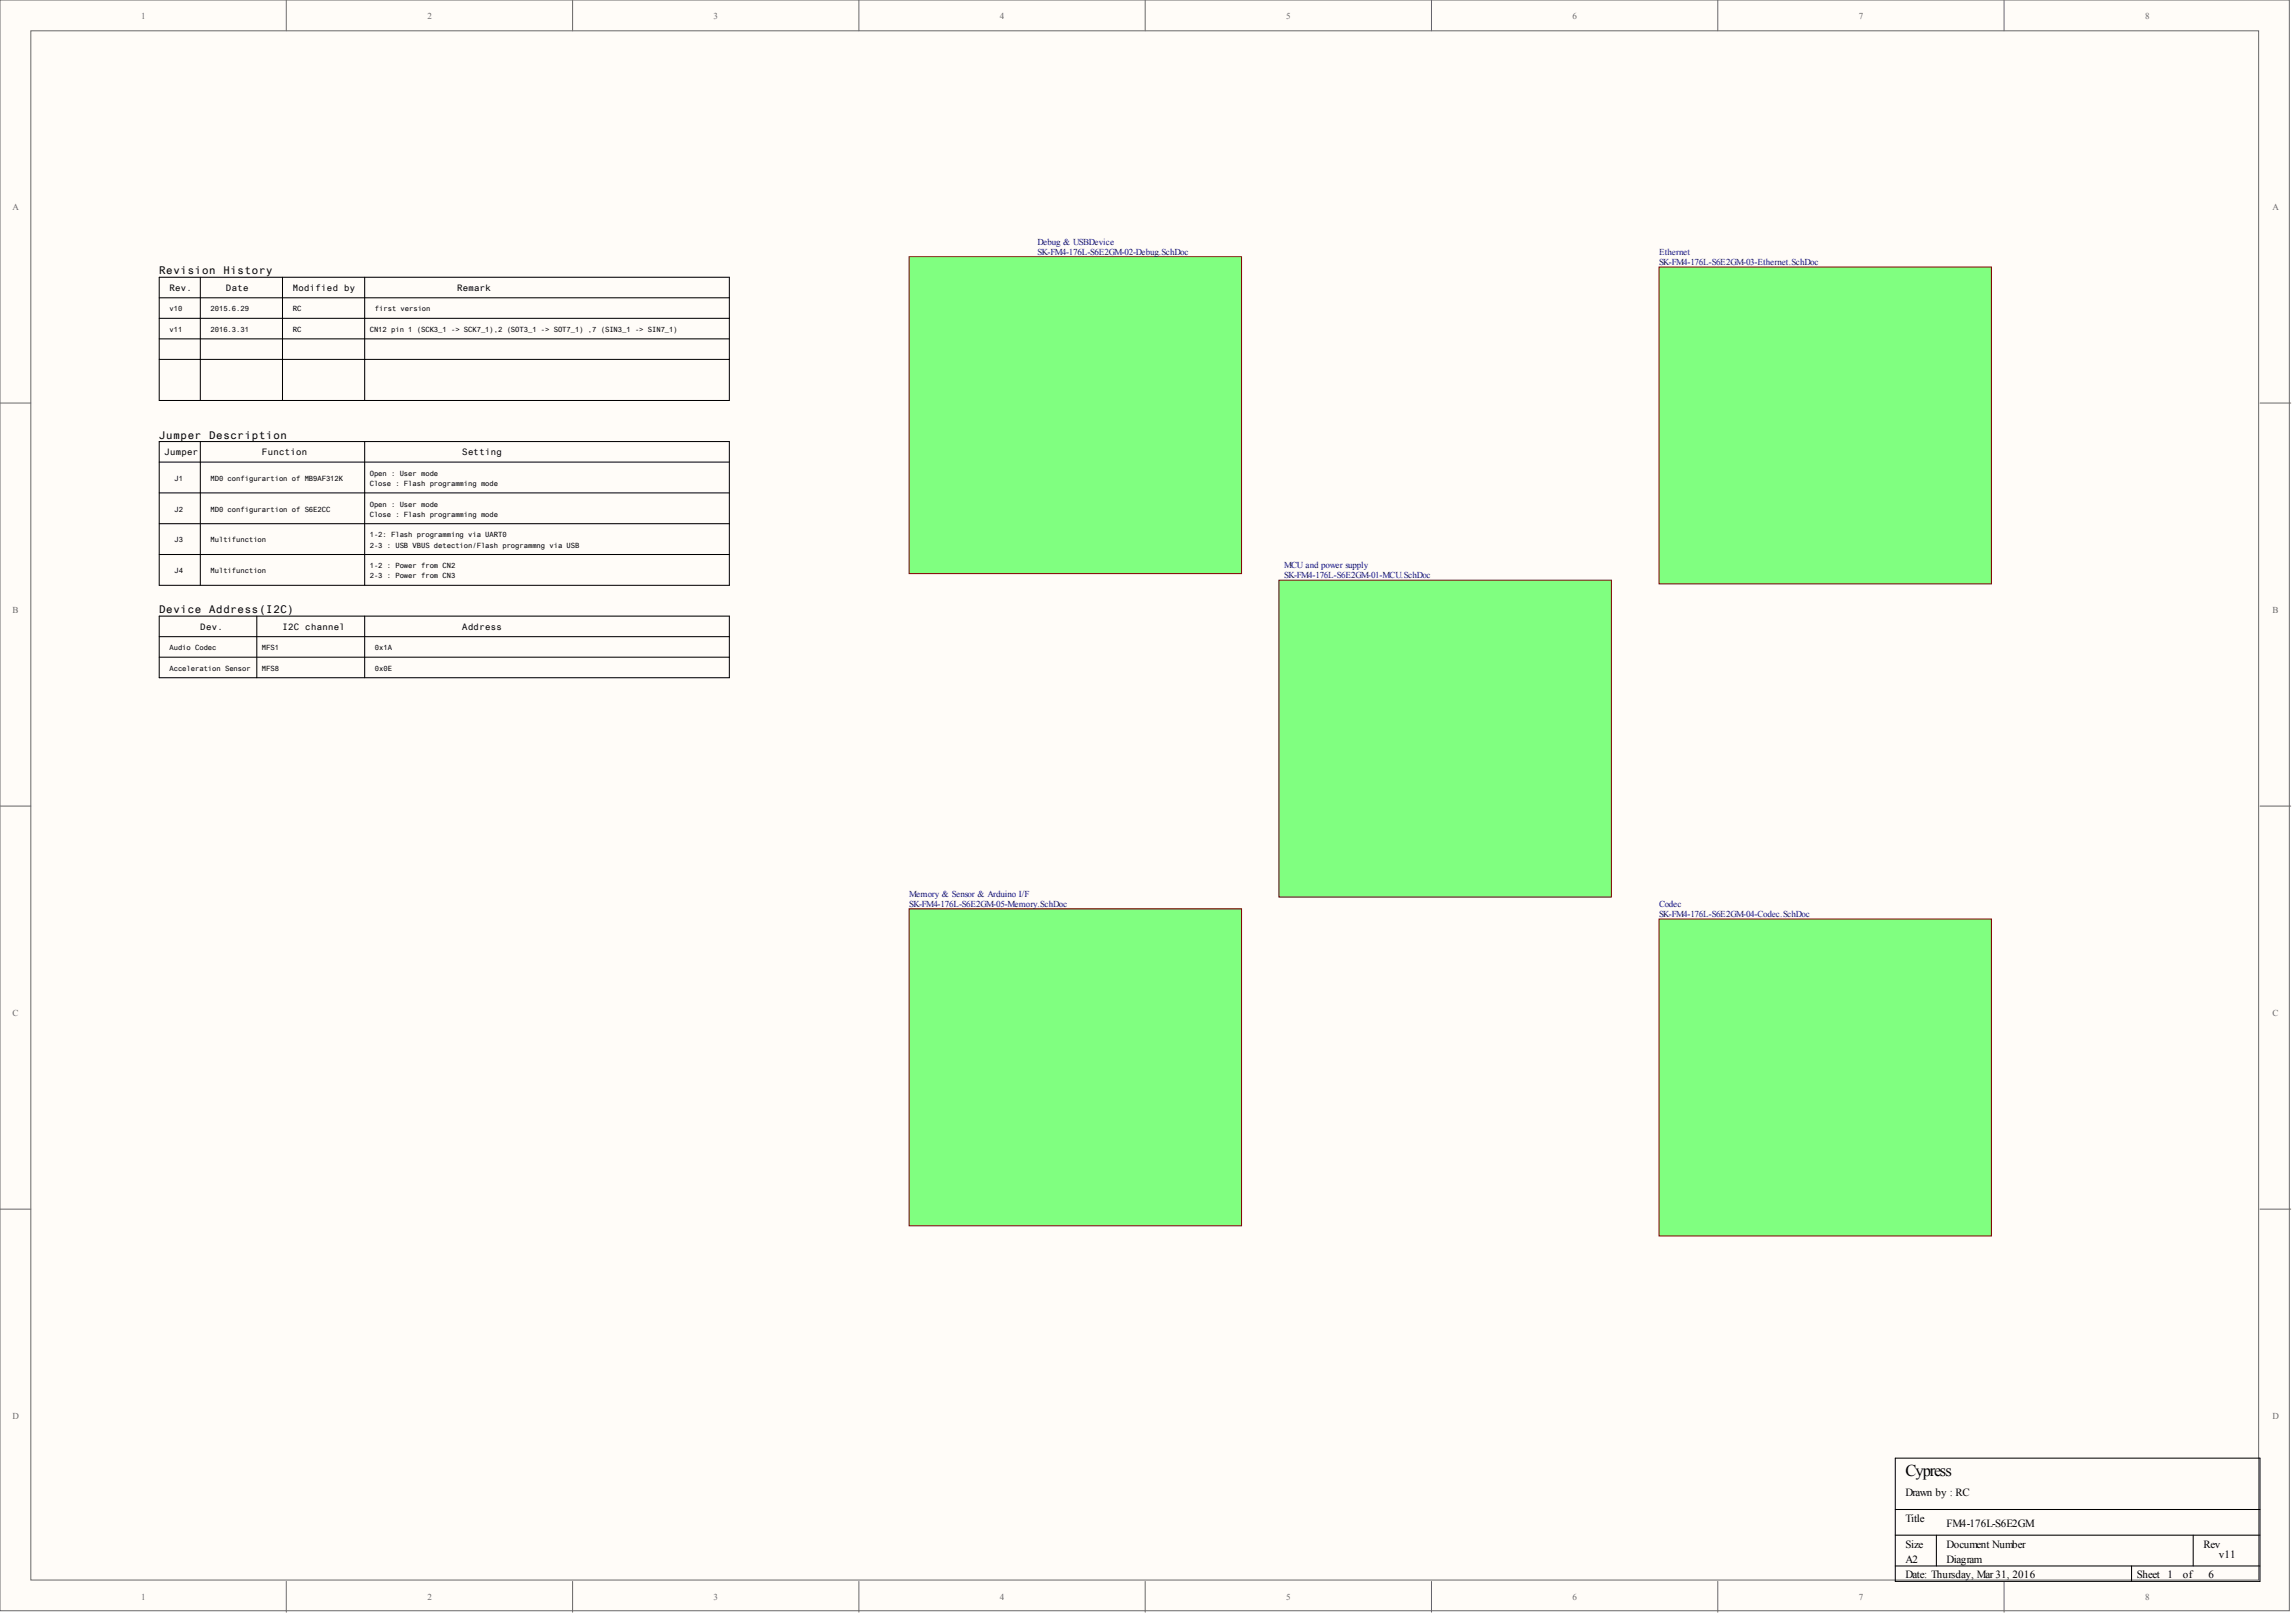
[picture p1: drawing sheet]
<svg xmlns="http://www.w3.org/2000/svg" width="566mm" height="399mm" viewBox="0 0 566 399" stroke-linecap="round" stroke-linejoin="round" font-family="sans-serif">
<defs><g id="words">
<text font-size="4.1" x="470.1" y="364">Cypress</text>
<g font-size="2.7">
<text x="470.1" y="369">Drawn by : RC</text>
<text x="470.1" y="375.3">Title</text>
<text x="480.3" y="376.5">FM4-176L-S6E2GM</text>
<text x="470.1" y="381.6">Size</text>
<text x="480.3" y="381.6">Document Number</text>
<text x="543.6" y="381.6">Rev</text>
<text x="470.1" y="389.2">Date: Thursday, Mar 31, 2016</text>
<text x="470.1" y="385.4">A2</text>
<text x="480.3" y="385.4">Diagram</text>
<text x="527.2" y="389.2">Sheet</text>
<text x="534.8" y="389.2">1</text>
<text x="538.6" y="389.2">of</text>
<text x="544.9" y="389.2">6</text>
<text x="547.4" y="384.1">v11</text>
</g>
<g font-size="2.6">
<text x="39.3" y="67.7">Revision</text>
<text x="55.1" y="67.7">History</text>
<text x="39.3" y="108.2">Jumper</text>
<text x="51.6" y="108.2">Description</text>
<text x="39.3" y="151.2">Device</text>
<text x="51.6" y="151.2">Address(I2C)</text>
</g>
<g font-size="2.2" fill="#696969">
<text x="34.8" y="4.6">1</text>
<text x="105.4" y="4.6">2</text>
<text x="176.1" y="4.6">3</text>
<text x="246.7" y="4.6">4</text>
<text x="317.3" y="4.6">5</text>
<text x="388" y="4.6">6</text>
<text x="458.6" y="4.6">7</text>
<text x="529.2" y="4.6">8</text>
<text x="3.1" y="51.7">A</text>
<text x="560.7" y="51.7">A</text>
<text x="3.1" y="151.1">B</text>
<text x="560.7" y="151.1">B</text>
<text x="3.1" y="250.4">C</text>
<text x="560.7" y="250.4">C</text>
<text x="3.1" y="349.8">D</text>
<text x="560.7" y="349.8">D</text>
<text x="34.8" y="394.5">1</text>
<text x="105.4" y="394.5">2</text>
<text x="176.1" y="394.5">3</text>
<text x="246.7" y="394.5">4</text>
<text x="317.3" y="394.5">5</text>
<text x="388" y="394.5">6</text>
<text x="458.6" y="394.5">7</text>
<text x="529.2" y="394.5">8</text>
</g>
<g font-size="2.2" fill="#000080">
<text x="256" y="60.3">Debug &amp; USBDevice</text>
<text x="256" y="62.8">SK-FM4-176L-S6E2GM-02-Debug.SchDoc</text>
<text x="409.3" y="62.8">Ethernet</text>
<text x="409.3" y="65.4">SK-FM4-176L-S6E2GM-03-Ethernet.SchDoc</text>
<text x="316.8" y="140.1">MCU and power supply</text>
<text x="316.8" y="142.6">SK-FM4-176L-S6E2GM-01-MCU.SchDoc</text>
<text x="224.3" y="221.1">Memory &amp; Sensor &amp; Arduino I/F</text>
<text x="224.3" y="223.6">SK-FM4-176L-S6E2GM-05-Memory.SchDoc</text>
<text x="409.3" y="223.6">Codec</text>
<text x="409.3" y="226.2">SK-FM4-176L-S6E2GM-04-Codec.SchDoc</text>
</g>
<g font-size="2.2">
<text x="41.8" y="71.8">Rev.</text>
<text x="55.8" y="71.8">Date</text>
<text x="72.2" y="71.8">Modified by</text>
<text x="112.8" y="71.8">Remark</text>
<text x="40.6" y="112.3">Jumper</text>
<text x="64.6" y="112.3">Function</text>
<text x="114" y="112.3">Setting</text>
<text x="49.4" y="155.3">Dev.</text>
<text x="69.7" y="155.3">I2C channel</text>
<text x="114" y="155.3">Address</text>
</g>
<g font-size="1.8">
<text x="41.8" y="76.8">v10</text>
<text x="52" y="76.8">2015.6.29</text>
<text x="72.2" y="76.8">RC</text>
<text x="92.5" y="76.8">first version</text>
<text x="41.8" y="81.9">v11</text>
<text x="52" y="81.9">2016.3.31</text>
<text x="72.2" y="81.9">RC</text>
<text x="91.2" y="81.9">CN12 pin 1 (SCK3_1 -&gt; SCK7_1),2 (SOT3_1 -&gt; SOT7_1) ,7 (SIN3_1 -&gt; SIN7_1)</text>
<text x="43.1" y="118.6">J1</text>
<text x="52" y="118.6">MD0 configurartion of MB9AF312K</text>
<text x="91.2" y="117.3">Open : User mode</text>
<text x="91.2" y="119.8">Close : Flash programming mode</text>
<text x="91.2" y="124.9">Open : User mode</text>
<text x="43.1" y="126.2">J2</text>
<text x="52" y="126.2">MD0 configurartion of S6E2CC</text>
<text x="91.2" y="127.4">Close : Flash programming mode</text>
<text x="43.1" y="133.8">J3</text>
<text x="52" y="133.8">Multifunction</text>
<text x="91.2" y="135">2-3 : USB VBUS detection/Flash programmng via USB</text>
<text x="91.2" y="132.5">1-2: Flash programming via UART0</text>
<text x="43.1" y="141.4">J4</text>
<text x="52" y="141.4">Multifunction</text>
<text x="91.2" y="140.1">1-2 : Power from CN2</text>
<text x="91.2" y="142.6">2-3 : Power from CN3</text>
<text x="41.8" y="160.4">Audio Codec</text>
<text x="64.6" y="160.4">MFS1</text>
<text x="92.5" y="160.4">0x1A</text>
<text x="41.8" y="165.4">Acceleration Sensor</text>
<text x="64.6" y="165.4">MFS8</text>
<text x="92.5" y="165.4">0x0E</text>
</g>
</g></defs>
<g fill="#fffcf8" stroke="#696969" stroke-width=".25">
<path d="M0 0h564.8v397.2h-564.8z"/>
<path d="M7.6 7.6h549.6v382h-549.6z"/>
</g>
<g fill="none" stroke="#696969" stroke-width=".25">
<path d="M70.6 0v7.6M141.3 0v7.6M211.9 0v7.6M282.5 0v7.6M353.2 0v7.6M423.8 0v7.6M494.4 0v7.6M0 99.4h7.6M557.6 99.4h7.6M0 198.8h7.6M557.6 198.8h7.6M0 298.2h7.6"/>
<path d="M557.6 298.2h7.6M70.6 390v7.6M141.3 390v7.6M211.9 390v7.6M282.5 390v7.6M353.2 390v7.6M423.8 390v7.6M494.4 390v7.6"/>
</g>
<g fill="#80ff80" stroke="#800000" stroke-width=".25">
<path d="M315.5 143.1h82v78.1h-82z"/>
<path d="M224.3 63.3h82v78.2h-82z"/>
<path d="M409.3 65.8h82v78.2h-82z"/>
<path d="M409.3 226.6h82v78.2h-82z"/>
<path d="M224.3 224.1h82v78.2h-82z"/>
</g>
<g fill="none" stroke="#000" stroke-width=".25">
<path d="M39.3 68.4h140.6v30.4h-140.6zM39.3 73.4h140.6M39.3 78.5h140.6M49.4 68.4v30.4M69.7 68.4v30.4M90 68.4v30.4M39.3 83.6h140.6M39.3 88.6h140.6M39.3 108.9h140.6v35.4h-140.6zM39.3 114h140.6M49.4 108.9v35.4M90 108.9v35.4"/>
<path d="M39.3 121.5h140.6M39.3 136.7h140.6M39.3 129.1h140.6M39.3 151.9h140.6v15.2h-140.6zM39.3 157h140.6M63.4 151.9v15.2M90 151.9v15.2M39.3 162.1h140.6M467.6 359.6h90v30.4h-90zM467.6 372.2h90M467.6 378.6h90M477.7 378.6v7.6"/>
<path d="M541.1 378.6v7.6M467.6 386.2h90M525.9 386.2v3.8"/>
</g>
<use href="#words"/>
</svg>
